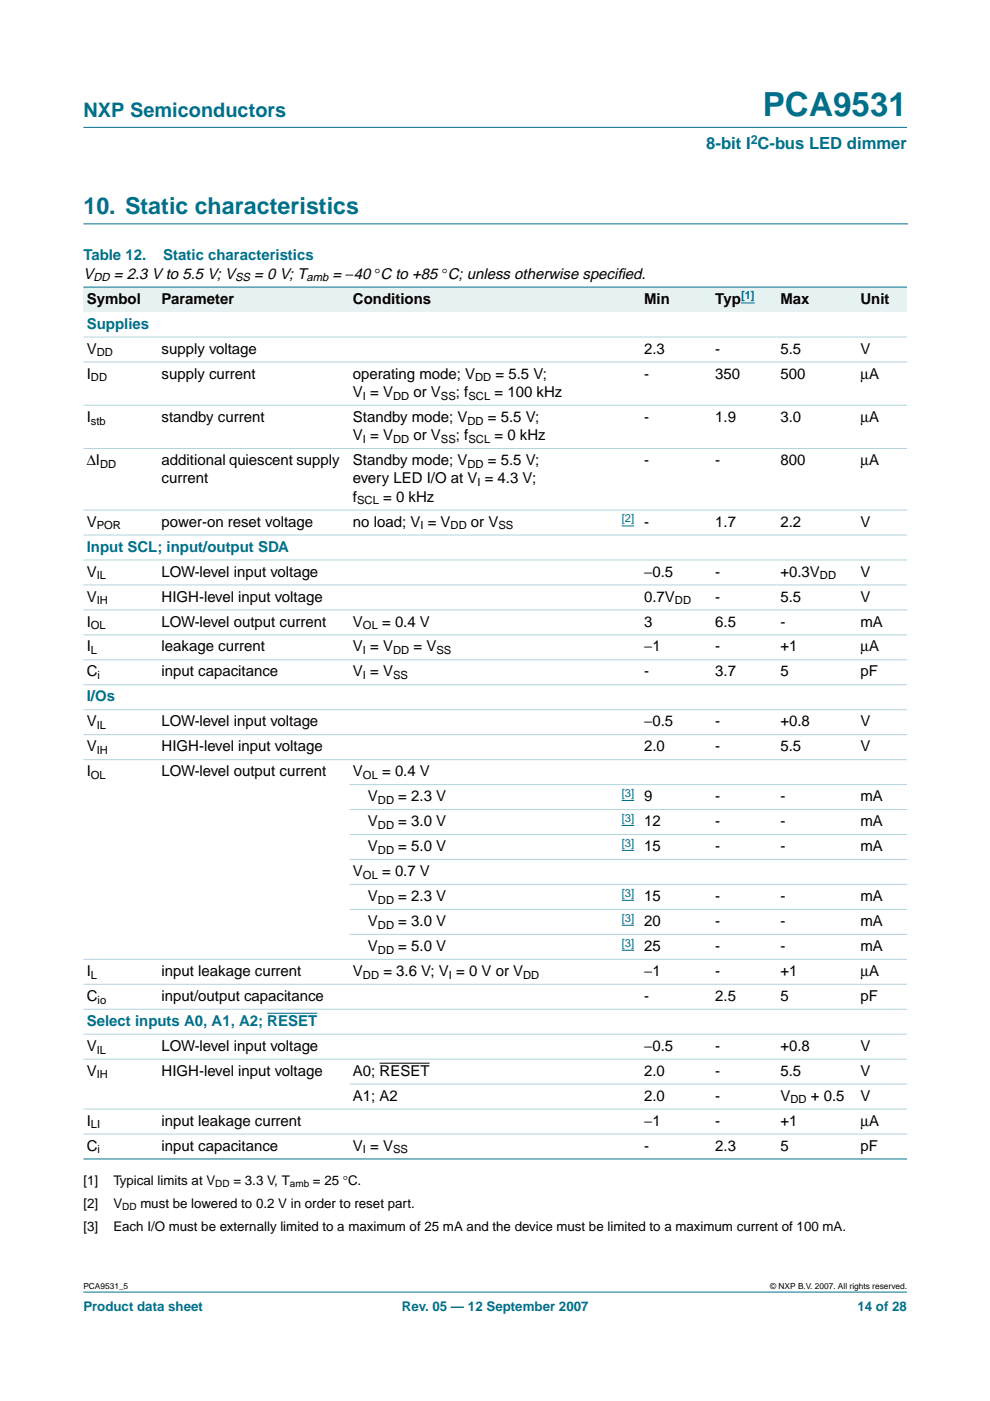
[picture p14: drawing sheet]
<svg xmlns="http://www.w3.org/2000/svg" width="210mm" height="297mm" viewBox="0 0 210 297" stroke-linecap="round" stroke-linejoin="round" font-family="sans-serif">
<defs><g id="words">
<text font-size="7.1" fill="#00708a" x="161.7" y="24.7">PCA9531</text>
<text font-size="4.9" fill="#00708a" x="17.7" y="45.5">10. Static characteristics</text>
<text font-size="4.2" fill="#00708a" x="17.7" y="24.9">NXP Semiconductors</text>
<text font-size="3.5" fill="#00708a" x="149.8" y="31.6">8-bit I C-bus LED dimmer</text>
<g font-size="3.2" fill="#00708a">
<text x="17.7" y="55.2">Table 12.</text>
<text x="34.6" y="55.2">Static characteristics</text>
<text x="18.4" y="69.7">Supplies</text>
<text x="18.4" y="117">Input SCL; input/output SDA</text>
<text x="18.4" y="148.7">I/Os</text>
<text x="18.4" y="217.5">Select inputs A0, A1, A2; RESET</text>
</g>
<g font-size="3.2">
<text x="17.7" y="59.1">V</text>
<text x="24.1" y="59.1">= 2.3 V to 5.5 V; V</text>
<text x="53.9" y="59.1">= 0 V; T</text>
<text x="70.5" y="59.1">= −40 °C to +85 °C; unless otherwise specif</text>
<text x="130.9" y="59.1">ied.</text>
<text x="18.4" y="64.4">Symbol</text>
<text x="34.3" y="64.4">Parameter</text>
<text x="74.8" y="64.4">Conditions</text>
<text x="136.6" y="64.4">Min</text>
<text x="151.7" y="64.4">Typ</text>
<text x="165.5" y="64.4">Max</text>
<text x="182.4" y="64.4">Unit</text>
<text x="18.4" y="75">V</text>
<text x="34.3" y="75">supply voltage</text>
<text x="136.6" y="75">2.3</text>
<text x="151.7" y="75">-</text>
<text x="165.5" y="75">5.5</text>
<text x="182.4" y="75">V</text>
<text x="18.4" y="80.3">I</text>
<text x="34.3" y="80.3">supply current</text>
<text x="74.8" y="80.3">operating mode; V</text>
<text x="105.1" y="80.3">= 5.5 V;</text>
<text x="136.6" y="80.3">-</text>
<text x="151.7" y="80.3">350</text>
<text x="165.5" y="80.3">500</text>
<text x="182.4" y="80.3">µA</text>
<text x="18.4" y="89.4">I</text>
<text x="34.3" y="89.4">standby current</text>
<text x="74.8" y="84.2">V = V</text>
<text x="74.8" y="89.4">Standby mode; V</text>
<text x="87.7" y="84.2">or V</text>
<text x="96.7" y="84.2">; f</text>
<text x="103.5" y="89.4">= 5.5 V;</text>
<text x="104.8" y="84.2">= 100 kHz</text>
<text x="136.6" y="89.4">-</text>
<text x="151.7" y="89.4">1.9</text>
<text x="165.5" y="89.4">3.0</text>
<text x="182.4" y="89.4">µA</text>
<text x="74.8" y="93.3">V = V</text>
<text x="87.7" y="93.3">or V</text>
<text x="96.7" y="93.3">; f</text>
<text x="104.8" y="93.3">= 0 kHz</text>
<text x="18.4" y="98.6">∆I</text>
<text x="34.3" y="98.6">additional quiescent supply</text>
<text x="74.8" y="98.6">Standby mode; V</text>
<text x="103.5" y="98.6">= 5.5 V;</text>
<text x="136.6" y="98.6">-</text>
<text x="151.7" y="98.6">-</text>
<text x="165.5" y="98.6">800</text>
<text x="182.4" y="98.6">µA</text>
<text x="34.3" y="102.5">current</text>
<text x="74.8" y="106.4">f</text>
<text x="74.8" y="102.5">every LED I/O at V = 4.3 V;</text>
<text x="81.2" y="106.4">= 0 kHz</text>
<text x="18.4" y="111.7">V</text>
<text x="34.3" y="111.7">power-on reset voltage</text>
<text x="74.8" y="111.7">no load; V = V</text>
<text x="99.9" y="111.7">or V</text>
<text x="136.6" y="111.7">-</text>
<text x="151.7" y="111.7">1.7</text>
<text x="165.5" y="111.7">2.2</text>
<text x="182.4" y="111.7">V</text>
<text x="18.4" y="122.3">V</text>
<text x="34.3" y="122.3">LOW-level input voltage</text>
<text x="136.6" y="122.3">−0.5</text>
<text x="151.7" y="122.3">-</text>
<text x="165.5" y="122.3">+0.3V</text>
<text x="182.4" y="122.3">V</text>
<text x="18.4" y="127.5">V</text>
<text x="34.3" y="127.5">HIGH-level input voltage</text>
<text x="136.6" y="127.5">0.7V</text>
<text x="151.7" y="127.5">-</text>
<text x="165.5" y="127.5">5.5</text>
<text x="182.4" y="127.5">V</text>
<text x="18.4" y="132.8">I</text>
<text x="34.3" y="132.8">LOW-level output current</text>
<text x="74.8" y="132.8">V</text>
<text x="81" y="132.8">= 0.4 V</text>
<text x="136.6" y="132.8">3</text>
<text x="151.7" y="132.8">6.5</text>
<text x="165.5" y="132.8">-</text>
<text x="182.4" y="132.8">mA</text>
<text x="18.4" y="138.1">I</text>
<text x="18.4" y="143.4">C</text>
<text x="34.3" y="138.1">leakage current</text>
<text x="34.3" y="143.4">input capacitance</text>
<text x="74.8" y="138.1">V = V</text>
<text x="74.8" y="143.4">V = V</text>
<text x="87.7" y="138.1">= V</text>
<text x="136.6" y="138.1">−1</text>
<text x="136.6" y="143.4">-</text>
<text x="151.7" y="138.1">-</text>
<text x="151.7" y="143.4">3.7</text>
<text x="165.5" y="138.1">+1</text>
<text x="165.5" y="143.4">5</text>
<text x="182.4" y="143.4">pF</text>
<text x="182.4" y="138.1">µA</text>
<text x="18.4" y="154">V</text>
<text x="34.3" y="154">LOW-level input voltage</text>
<text x="136.6" y="154">−0.5</text>
<text x="151.7" y="154">-</text>
<text x="165.5" y="154">+0.8</text>
<text x="182.4" y="154">V</text>
<text x="18.4" y="159.3">V</text>
<text x="34.3" y="159.3">HIGH-level input voltage</text>
<text x="136.6" y="159.3">2.0</text>
<text x="151.7" y="159.3">-</text>
<text x="165.5" y="159.3">5.5</text>
<text x="182.4" y="159.3">V</text>
<text x="18.4" y="164.6">I</text>
<text x="34.3" y="164.6">LOW-level output current</text>
<text x="74.8" y="164.6">V</text>
<text x="81" y="164.6">= 0.4 V</text>
<text x="78" y="169.9">V</text>
<text x="84.5" y="169.9">= 2.3 V</text>
<text x="136.6" y="169.9">9</text>
<text x="151.7" y="169.9">-</text>
<text x="165.5" y="169.9">-</text>
<text x="182.4" y="169.9">mA</text>
<text x="78" y="175.2">V</text>
<text x="84.5" y="175.2">= 3.0 V</text>
<text x="136.6" y="175.2">12</text>
<text x="151.7" y="175.2">-</text>
<text x="165.5" y="175.2">-</text>
<text x="182.4" y="175.2">mA</text>
<text x="74.8" y="185.8">V</text>
<text x="78" y="180.5">V</text>
<text x="81" y="185.8">= 0.7 V</text>
<text x="84.5" y="180.5">= 5.0 V</text>
<text x="136.6" y="180.5">15</text>
<text x="151.7" y="180.5">-</text>
<text x="165.5" y="180.5">-</text>
<text x="182.4" y="180.5">mA</text>
<text x="78" y="191">V</text>
<text x="84.5" y="191">= 2.3 V</text>
<text x="136.6" y="191">15</text>
<text x="151.7" y="191">-</text>
<text x="165.5" y="191">-</text>
<text x="182.4" y="191">mA</text>
<text x="78" y="196.3">V</text>
<text x="84.5" y="196.3">= 3.0 V</text>
<text x="136.6" y="196.3">20</text>
<text x="151.7" y="196.3">-</text>
<text x="165.5" y="196.3">-</text>
<text x="182.4" y="196.3">mA</text>
<text x="78" y="201.6">V</text>
<text x="84.5" y="201.6">= 5.0 V</text>
<text x="136.6" y="201.6">25</text>
<text x="151.7" y="201.6">-</text>
<text x="165.5" y="201.6">-</text>
<text x="182.4" y="201.6">mA</text>
<text x="18.4" y="206.9">I</text>
<text x="34.3" y="206.9">input leakage current</text>
<text x="74.8" y="206.9">V</text>
<text x="81.3" y="206.9">= 3.6 V; V = 0 V or V</text>
<text x="136.6" y="206.9">−1</text>
<text x="151.7" y="206.9">-</text>
<text x="165.5" y="206.9">+1</text>
<text x="182.4" y="206.9">µA</text>
<text x="18.4" y="212.2">C</text>
<text x="34.3" y="212.2">input/output capacitance</text>
<text x="136.6" y="212.2">-</text>
<text x="151.7" y="212.2">2.5</text>
<text x="165.5" y="212.2">5</text>
<text x="182.4" y="212.2">pF</text>
<text x="18.4" y="222.8">V</text>
<text x="34.3" y="222.8">LOW-level input voltage</text>
<text x="136.6" y="222.8">−0.5</text>
<text x="151.7" y="222.8">-</text>
<text x="165.5" y="222.8">+0.8</text>
<text x="182.4" y="222.8">V</text>
<text x="18.4" y="228.1">V</text>
<text x="34.3" y="228.1">HIGH-level input voltage</text>
<text x="74.8" y="233.4">A1; A2</text>
<text x="74.8" y="228.1">A0; RESET</text>
<text x="136.6" y="228.1">2.0</text>
<text x="136.6" y="233.4">2.0</text>
<text x="151.7" y="228.1">-</text>
<text x="151.7" y="233.4">-</text>
<text x="165.5" y="228.1">5.5</text>
<text x="165.5" y="233.4">V</text>
<text x="171.9" y="233.4">+ 0.5</text>
<text x="182.4" y="233.4">V</text>
<text x="182.4" y="228.1">V</text>
<text x="18.4" y="238.7">I</text>
<text x="34.3" y="238.7">input leakage current</text>
<text x="136.6" y="238.7">−1</text>
<text x="151.7" y="238.7">-</text>
<text x="165.5" y="238.7">+1</text>
<text x="182.4" y="238.7">µA</text>
<text x="18.4" y="244">C</text>
<text x="34.3" y="244">input capacitance</text>
<text x="74.8" y="244">V = V</text>
<text x="136.6" y="244">-</text>
<text x="151.7" y="244">2.3</text>
<text x="165.5" y="244">5</text>
<text x="182.4" y="244">pF</text>
</g>
<g font-size="2.8">
<text x="17.7" y="251.1">[1]</text>
<text x="24" y="251.1">Typical limits at V</text>
<text x="49.5" y="251.1">= 3.3 V, T</text>
<text x="66.4" y="251.1">= 25 °C.</text>
<text x="17.7" y="256.1">[2]</text>
<text x="24" y="256.1">V</text>
<text x="29.8" y="256.1">must be lowered to 0.2 V in order to reset part.</text>
<text x="17.7" y="261">[3]</text>
<text x="24" y="261">Each I/O must be externally limited to a maximum of 25 mA and the device must be limited to a maximum current of 100 mA.</text>
</g>
<g font-size="2.8" fill="#00708a">
<text x="17.7" y="278">Product data sheet</text>
<text x="85.2" y="278">Rev. 05 — 12 September 2007</text>
<text x="181.8" y="278">14 of 28</text>
</g>
<text font-size="2.6" fill="#00708a" x="159.2" y="30.5">2</text>
<g font-size="2.4">
<text x="19.8" y="59.7">DD</text>
<text x="49.9" y="59.7">SS</text>
<text x="65" y="59.7">amb</text>
<text x="20.5" y="75.6">DD</text>
<text x="19.3" y="80.8">DD</text>
<text x="100.7" y="80.8">DD</text>
<text x="77" y="84.7">I</text>
<text x="83.4" y="84.7">DD</text>
<text x="93.5" y="84.7">SS</text>
<text x="99.3" y="84.7">SCL</text>
<text x="19.3" y="90">stb</text>
<text x="77" y="93.9">I</text>
<text x="83.4" y="93.9">DD</text>
<text x="93.5" y="93.9">SS</text>
<text x="99.1" y="90">DD</text>
<text x="99.3" y="93.9">SCL</text>
<text x="21.2" y="99.2">DD</text>
<text x="99.1" y="99.2">DD</text>
<text x="75.7" y="107">SCL</text>
<text x="101.2" y="103.1">I</text>
<text x="20.5" y="112.2">POR</text>
<text x="89.1" y="112.2">I</text>
<text x="95.5" y="112.2">DD</text>
<text x="105.7" y="112.2">SS</text>
<text x="20.5" y="122.8">IL</text>
<text x="173.9" y="122.8">DD</text>
<text x="20.5" y="128.1">IH</text>
<text x="143.1" y="128.1">DD</text>
<text x="19.3" y="133.4">OL</text>
<text x="77" y="133.4">OL</text>
<text x="19.3" y="138.7">L</text>
<text x="20.7" y="144">i</text>
<text x="77" y="138.7">I</text>
<text x="77" y="144">I</text>
<text x="83.4" y="138.7">DD</text>
<text x="83.4" y="144">SS</text>
<text x="92.5" y="138.7">SS</text>
<text x="20.5" y="154.6">IL</text>
<text x="20.5" y="159.9">IH</text>
<text x="19.3" y="165.2">OL</text>
<text x="77" y="165.2">OL</text>
<text x="80.1" y="170.5">DD</text>
<text x="80.1" y="175.7">DD</text>
<text x="80.1" y="181">DD</text>
<text x="77" y="186.3">OL</text>
<text x="80.1" y="191.6">DD</text>
<text x="80.1" y="196.9">DD</text>
<text x="80.1" y="202.2">DD</text>
<text x="19.3" y="207.5">L</text>
<text x="77" y="207.5">DD</text>
<text x="95.2" y="207.5">I</text>
<text x="110.9" y="207.5">DD</text>
<text x="20.7" y="212.8">io</text>
<text x="20.5" y="223.4">IL</text>
<text x="20.5" y="228.7">IH</text>
<text x="167.6" y="234">DD</text>
<text x="19.3" y="239.2">LI</text>
<text x="20.7" y="244.5">i</text>
<text x="77" y="244.5">I</text>
<text x="83.4" y="244.5">SS</text>
</g>
<g font-size="2.4" fill="#00f">
<text x="157.1" y="63.4">[1]</text>
<text x="131.8" y="110.7">[2]</text>
<text x="131.8" y="168.9">[3]</text>
<text x="131.8" y="174.2">[3]</text>
<text x="131.8" y="179.5">[3]</text>
<text x="131.8" y="190.1">[3]</text>
<text x="131.8" y="195.4">[3]</text>
<text x="131.8" y="200.7">[3]</text>
</g>
<g font-size="2.1">
<text x="45.7" y="251.6">DD</text>
<text x="61.5" y="251.6">amb</text>
<text x="25.9" y="256.6">DD</text>
</g>
<g font-size="1.8">
<text x="17.7" y="273.4">PCA9531_5</text>
<text x="163.3" y="273.4">© NXP B.V. 2007. All rights reserved.</text>
</g>
</g></defs>
<g fill="#00708a" stroke="#00708a" stroke-width=".21">
<path d="M17.7 273.9h174.6z"/>
<path d="M17.7 27h174.6z"/>
</g>
<path d="M17.7 47.5h174.7" fill="none" stroke="#00708a" stroke-width=".21"/>
<g fill="#e6f2f2">
<path d="M17.7 60.9h15.9v5.3h-15.9z" fill-rule="evenodd"/>
<path d="M33.6 60.9h40.5v5.3h-40.5z" fill-rule="evenodd"/>
<path d="M74.1 60.9h54.7v5.3h-54.7z" fill-rule="evenodd"/>
<path d="M128.8 60.9h7.1v5.3h-7.1z" fill-rule="evenodd"/>
<path d="M135.9 60.9h15.1v5.3h-15.1z" fill-rule="evenodd"/>
<path d="M151 60.9h13.8v5.3h-13.8z" fill-rule="evenodd"/>
</g>
<path d="M157.1 64.2h2.9z" fill="#00f" stroke="#00f" stroke-width=".21"/>
<g fill="#e6f2f2">
<path d="M164.8 60.9h16.9v5.3h-16.9z" fill-rule="evenodd"/>
<path d="M181.7 60.9h10.6v5.3h-10.6z" fill-rule="evenodd"/>
</g>
<path d="M131.8 111.5h2.7M131.8 169.7h2.7M131.8 175h2.7M131.8 180.3h2.7M131.8 190.9h2.7M131.8 196.2h2.7M131.8 201.5h2.7" fill="none" stroke="#00f" stroke-width=".21"/>
<path d="M56.7 214.8h10.6" fill="none" stroke="#00708a" stroke-width=".21"/>
<path d="M80.5 225.4h10.6" fill="none" stroke="#000" stroke-width=".21"/>
<g fill="#00708a" stroke="#00708a" stroke-width=".21">
<path d="M17.7 60.9h174.6z"/>
<path d="M17.7 245.7h174.6z"/>
</g>
<g fill="#b3d4db" stroke="#b3d4db" stroke-width=".21">
<path d="M17.7 71.5h174.6z"/>
<path d="M17.7 76.7h174.6z"/>
<path d="M17.7 85.9h174.6z"/>
<path d="M17.7 95.1h174.6z"/>
<path d="M17.7 108.1h174.6z"/>
<path d="M17.7 113.4h174.6z"/>
<path d="M17.7 118.7h174.6z"/>
<path d="M17.7 124h174.6z"/>
<path d="M17.7 129.3h174.6z"/>
<path d="M17.7 134.6h174.6z"/>
<path d="M17.7 139.9h174.6z"/>
<path d="M17.7 145.2h174.6z"/>
<path d="M17.7 150.5h174.6z"/>
<path d="M17.7 155.8h174.6z"/>
<path d="M17.7 161.1h174.6z"/>
<path d="M74.1 166.4h118.2z"/>
<path d="M74.1 171.6h118.2z"/>
<path d="M74.1 176.9h118.2z"/>
<path d="M74.1 182.2h118.2z"/>
<path d="M74.1 187.5h118.2z"/>
<path d="M74.1 192.8h118.2z"/>
<path d="M74.1 198.1h118.2z"/>
<path d="M17.7 203.4h174.6z"/>
<path d="M17.7 208.7h174.6z"/>
<path d="M17.7 214h174.6z"/>
<path d="M17.7 219.3h174.6z"/>
<path d="M17.7 224.6h174.6z"/>
<path d="M74.1 229.9h118.2z"/>
<path d="M17.7 235.1h174.6z"/>
<path d="M17.7 240.4h174.6z"/>
</g>
<use href="#words"/>
</svg>
